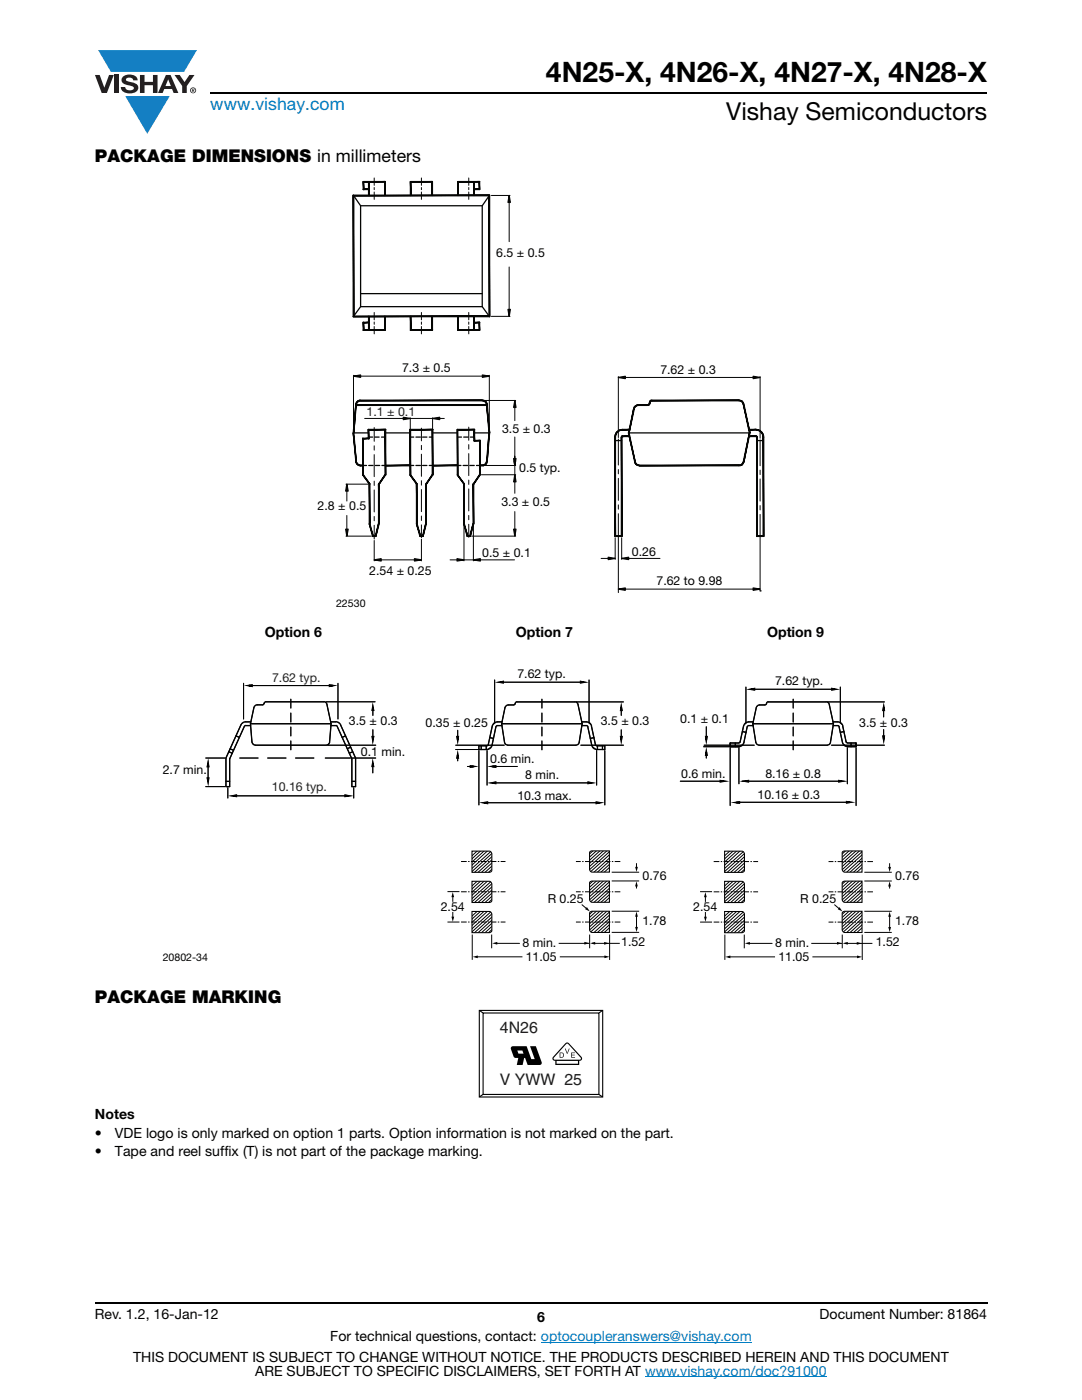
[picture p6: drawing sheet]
<svg xmlns="http://www.w3.org/2000/svg" width="216mm" height="279mm" viewBox="0 0 216 279" stroke-linecap="round" stroke-linejoin="round" font-family="sans-serif">
<defs><g id="words">
<text font-size="5.6" x="108.9" y="16.4">4N25-X, 4N26-X, 4N27-X, 4N28-X</text>
<text font-size="4.9" x="144.9" y="24">Vishay Semiconductors</text>
<text font-size="3.5" fill="#007ec4" x="42" y="21.9">www.vishay.com</text>
<g font-size="3.5">
<text x="18.9" y="32.3">PACKAGE DIMENSIONS in millimeters</text>
<text x="18.9" y="200.1">PACKAGE MARKING</text>
</g>
<g font-size="3.2" fill="#201d1e">
<text x="99.7" y="206.1">4N26</text>
<text x="99.7" y="216.5">V YWW 25</text>
</g>
<g font-size="2.8">
<text x="52.8" y="127.2">Option 6</text>
<text x="102.9" y="127.1">Option 7</text>
<text x="153.1" y="127.1">Option 9</text>
<text x="18.9" y="223.3">Notes</text>
<text x="18.9" y="227.2">•</text>
<text x="22.9" y="227.2">VDE logo is only marked on option 1 parts. Option information is not marked on the part.</text>
<text x="18.9" y="230.7">•</text>
<text x="22.9" y="230.7">Tape and reel suffix (T) is not part of the package marking.</text>
<text x="18.9" y="263.3">Rev. 1.2, 16-Jan-12</text>
<text x="107.2" y="263.8">6</text>
<text x="163.6" y="263.3">Document Number: 81864</text>
<text x="65.9" y="267.7">For technical questions, contact: optocoupleranswers@vishay.com</text>
<text x="26.5" y="271.7">THIS DOCUMENT IS SUBJECT TO CHANGE WITHOUT NOTICE. THE PRODUCTS DESCRIBED HEREIN AND THIS DOCUMENT</text>
<text x="50.9" y="274.6">ARE SUBJECT TO SPECIFIC DISCLAIMERS, SET FORTH AT www.vishay.com/doc?91000</text>
</g>
<g font-size="2.5">
<text x="99" y="51.2">6.5 ± 0.5</text>
<text x="80.2" y="74.3">7.3 ± 0.5</text>
<text x="131.8" y="74.7">7.62 ± 0.3</text>
<text x="100.2" y="86.4">3.5 ± 0.3</text>
<text x="103.6" y="94.3">0.5 typ.</text>
<text x="63.4" y="101.9">2.8 ± 0.5</text>
<text x="100" y="101">3.3 ± 0.5</text>
<text x="96.2" y="111.1">0.5 ± 0.1</text>
<text x="126.1" y="110.9">0.26</text>
<text x="73.7" y="114.7">2.54 ± 0.25</text>
<text x="131" y="116.8">7.62 to 9.98</text>
<text x="103.2" y="135.3">7.62 typ.</text>
<text x="154.6" y="136.8">7.62 typ.</text>
<text x="69.6" y="144.8">3.5 ± 0.3</text>
<text x="84.9" y="145">0.35 ± 0.25</text>
<text x="119.9" y="144.8">3.5 ± 0.3</text>
<text x="135.7" y="144.3">0.1 ± 0.1</text>
<text x="171.5" y="145">3.5 ± 0.3</text>
<text x="32.5" y="154.6">2.7 min.</text>
<text x="72" y="150.9">0.1 min.</text>
<text x="97.8" y="152.3">0.6 min.</text>
<text x="104.8" y="155.5">8 min.</text>
<text x="135.9" y="155.3">0.6 min.</text>
<text x="152.7" y="155.2">8.16 ± 0.8</text>
<text x="103.2" y="159.6">10.3 max.</text>
<text x="151.2" y="159.4">10.16 ± 0.3</text>
<text x="128.2" y="175.7">0.76</text>
<text x="178.6" y="175.7">0.76</text>
<text x="87.9" y="181.8">2.54</text>
<text x="109.3" y="180.2">R 0.25</text>
<text x="128.2" y="184.7">1.78</text>
<text x="138.3" y="181.8">2.54</text>
<text x="159.7" y="180.2">R 0.25</text>
<text x="178.6" y="184.7">1.78</text>
<text x="104.2" y="188.9">8 min.</text>
<text x="104.9" y="191.8">11.05</text>
<text x="123.9" y="188.9">1.52</text>
<text x="154.7" y="188.9">8 min.</text>
<text x="155.3" y="191.8">11.05</text>
<text x="174.7" y="188.9">1.52</text>
</g>
<text font-size="2.5" fill="#201d1e" x="73.1" y="83.1">1.1 ± 0.1</text>
<g font-size="2.5" fill="#231f20">
<text x="54.3" y="136">7.62 typ.</text>
<text x="54.2" y="157.9">10.16 typ.</text>
</g>
<g font-size="2.1">
<text x="67.1" y="121.2">22530</text>
<text x="32.5" y="191.8">20802-34</text>
</g>
</g></defs>
<g fill="#147fc3">
<path d="M19.6 10h19.7l-2.6 4.3h-1.1h-13.5z"/>
<path d="M25 19.2h8.9l-4.5 7.5z"/>
</g>
<g fill="#231f20">
<path d="M18.9 15h1l.9 2.5 1-2.5h.9l-1.4 3.6h-1z"/>
<path d="M22.9 15h.9v3.6h-.9z"/>
<path d="M24.6 15.3a2.1 2.1 0 0 1 2.8 .3l.1 .4h-.9a.79 .79 0 0 0-.7-.5 .79 .79 0 0 0-.8 .4l.3 .3 1 .2a1.08 1.08 0 0 1 1.2 1 1.08 1.08 0 0 1-1.1 1.2 1.73 1.73 0 0 1-2.4-1.2h.9a.96 .96 0 0 0 .8 .6 .96 .96 0 0 0 .9-.4 1.31 1.31 0 0 0-1.2-.6 1.03 1.03 0 0 1-1.1-.6 1.03 1.03 0 0 1 .2-1.1z"/>
<path d="M27.9 15h.9v1.3h1.7v-1.3h.9v3.6h-.9v-1.6h-1.7v1.6h-.9z"/>
<path d="M34.8 15h1.1l.9 1.4 1-1.4h1l-1.5 2.2v1.4h-.9v-1.4z"/>
<path d="M33.6 15.9l.5 1.3h-1.1zM33.1 15l-1.6 3.6h1l.3-.8h1.5l.3 .8h1l-1.6-3.6z"/>
<path d="M38.1 18a.46 .46 0 0 1 .9 0 .46 .46 0 0 1-.9 0zM37.9 18a.6 .6 0 0 0 1.2 0 .6 .6 0 0 0-1.2 0z"/>
<path d="M38.4 17.8h.2v.2h-.2zM38.3 17.7v.7h.1v-.3l.4 .3-.2-.3 .2-.2-.1-.2z"/>
</g>
<path d="M42 18.6h155M18.9 260h178.1" fill="none" stroke="#000" stroke-width=".36"/>
<path d="M107.9 267.9h42.1M128.7 274.8h36.3" fill="none" stroke="#007ec4" stroke-width=".2"/>
<path d="M63.4 35.4h89.1v86.2h-89.1z" fill="#fff"/>
<path d="M71.5 75.1h25.2" fill="none" stroke="#040503" stroke-width=".2"/>
<path d="M71 80.8v.1l26.1-.1zM71 80.9l26.1-.1v.1z" fill="#040503"/>
<path d="M71 80.8h26.1l-26.1 .1zM71 80.9l26.1-.1v.1zM81.9 87.2h.7M81.9 92.9h.7M83 92.9h.9M83 87.2h.9M84.3 87.2h.9M84.3 92.9h.9M85.6 92.9h.7M85.6 87.2h.7" fill="none" stroke="#040503" stroke-width=".25"/>
<path d="M85 96.6v7.9h.1zM85 96.6h.1v7.9zM86.3 94.7l-1.3 1.9h.1zM86.3 94.7l.1 .1-1.3 1.8zM86.3 85.8v8.9l.1 .1zM86.3 85.8l.1-.1v9.1zM81.9 85.8h4.4l.1-.1zM81.8 85.7h4.6l-4.5 .1zM81.8 85.7l.1 9v-8.9zM81.8 85.7l.1 9-.1 .1zM81.8 94.8l1.4 1.8-1.3-1.9zM81.8 94.8l1.4 1.8h-.1zM83.1 96.6l.1 7.9v-7.9zM83.1 96.6l.1 7.9h-.1zM83.1 104.5l.8 2.4-.7-2.4zM83.1 104.5l.8 2.4-.1 .2zM83.9 106.9l-.1 .2 .5-.2zM83.8 107.1l.5-.2 .1 .2zM85 104.5l-.7 2.4 .1 .2zM85 104.5h.1l-.7 2.6z" fill="#040503"/>
<g fill="none" stroke="#040503" stroke-width=".25">
<path d="M81.8 85.7l.1 .1v8.9zM81.8 94.8l.1-.1 1.3 1.9zM81.8 85.7l.1 9-.1 .1zM81.8 94.8l1.4 1.8h-.1zM81.8 85.7h4.6l-4.5 .1zM81.9 85.8l4.5-.1-.1 .1zM83.1 96.6l.1 7.9h-.1zM83.1 96.6h.1v7.9zM85 96.6h.1v7.9zM85 96.6l.1 7.9h-.1zM86.3 94.7l.1 .1-1.3 1.8zM86.3 85.8l.1 9-.1-.1z"/>
<path d="M86.3 94.7l-1.2 1.9h-.1zM86.3 85.8l.1-.1v9.1zM83.1 104.5l.8 2.4-.1 .2zM83.1 104.5h.1l.7 2.4zM83.8 107.1l.5-.2 .1 .2zM83.9 106.9h.4l-.5 .2zM85 104.5l-.6 2.6-.1-.2zM85 104.5h.1l-.7 2.6z"/>
</g>
<path d="M95.8 92.8v.2l.4-.2zM95.8 93l.4-.2v.2z" fill="#040503"/>
<path d="M95.8 92.8h.4l-.4 .2zM95.8 93l.4-.2v.2z" fill="none" stroke="#040503" stroke-width=".25"/>
<path d="M96.2 92.8l.3 .1-.3 .1zM96.2 92.8l.3 .1v-.1zM96.5 92.8h.3l-.3 .1zM96.5 92.8h.3zM96.7 92.7l.3-.1zM96.7 92.7l.3-.1-.1-.1zM96.9 92.5l.2-.2-.1 .3zM97 92.3l-.1 .2 .2-.2zM97.2 92.1l-.1 .2h-.1zM97.1 92.1l-.1 .2 .2-.2z" fill="#040503"/>
<path d="M96.2 92.8l.3 .1-.3 .1zM96.2 92.8h.3v.1zM96.5 92.8h.3zM96.5 92.8h.3l-.3 .1zM96.7 92.7l.2-.2 .1 .1zM96.7 92.7l.3-.1zM96.9 92.5l.2-.2-.1 .3zM97 92.3h.1l-.2 .2zM97.1 92.1h.1l-.2 .2zM97.2 92.1l-.1 .2h-.1z" fill="none" stroke="#040503" stroke-width=".25"/>
<path d="M97.6 86.4l-.5 5.7h.1zM97.6 86.4h.1l-.5 5.7zM97.1 80.8l.5 5.6h.1zM97.1 80.8h.1l.5 5.6z" fill="#040503"/>
<path d="M97.1 80.8l.6 5.6h-.1zM97.1 80.8h.1l.5 5.6zM97.6 86.4l-.4 5.7h-.1zM97.6 86.4h.1l-.5 5.7z" fill="none" stroke="#040503" stroke-width=".25"/>
<path d="M97.2 80.5v.3h-.1zM97 80.5l.1 .3 .1-.3zM97 80.2l.2 .3h-.2zM96.9 80.3l.1 .2v-.3zM96.8 80l.2 .2-.1 .1zM96.8 80l-.1 .1 .2 .2zM96.5 79.9l.3 .1-.1 .1zM96.5 79.9l.2 .2zM96.2 79.9h.3v.1zM96.2 79.9v.1h.3z" fill="#040503"/>
<path d="M96.2 79.9l.3 .1h-.3zM96.2 79.9h.3v.1zM96.5 79.9l.2 .2zM96.5 79.9l.3 .1-.1 .1zM96.8 80l.1 .3-.2-.2zM96.8 80l.2 .2-.1 .1zM96.9 80.3l.1-.1v.3zM97 80.2l.2 .3h-.2zM97 80.5h.2l-.1 .3zM97.2 80.5v.3h-.1z" fill="none" stroke="#040503" stroke-width=".25"/>
<path d="M72 80h24.2v-.1zM72 79.9h24.2l-24.2 .1z" fill="#040503"/>
<path d="M72 80l24.2-.1v.1zM72 79.9h24.2l-24.2 .1z" fill="none" stroke="#040503" stroke-width=".25"/>
<path d="M71.7 79.9h.3v.1zM71.7 79.9v.1h.3zM71.4 80l.3-.1v.1zM71.4 80l.1 .1 .2-.1zM71.2 80.2l.2-.2 .1 .1zM71.2 80.2l.1 .1 .2-.2zM71.2 80.2l.1 .1-.2 .2zM71.1 80.5l.2-.2zM71.1 80.5l-.1 .3zM71.1 80.5l-.1 .3z" fill="#040503"/>
<path d="M71.7 79.9h.3v.1zM71.7 79.9l.3 .1h-.3zM71.1 80.5l.2-.2zM71.1 80.5l-.1 .3zM71.2 80.2l.2-.2 .1 .1zM71.2 80.2l.1 .1-.2 .2zM71.2 80.2l.3-.1-.2 .2zM71.4 80l.3-.1v.1zM71.4 80h.3l-.2 .1z" fill="none" stroke="#040503" stroke-width=".25"/>
<path d="M71 80.8l-.4 5.6zM71 80.8l-.4 5.6h-.1zM70.5 86.4l.6 5.7-.5-5.7zM70.5 86.4l.6 5.7z" fill="#040503"/>
<path d="M70.5 86.4l.6 5.7zM70.5 86.4h.1l.5 5.7zM71 80.8l-.4 5.6h-.1zM71 80.8l-.4 5.6z" fill="none" stroke="#040503" stroke-width=".25"/>
<path d="M71 92.1l.1 .2zM71.1 92.1v.2zM71.1 92.3l.1 .3zM71.1 92.3l.1 .3 .1-.1zM71.3 92.5l.1 .3-.2-.2zM71.3 92.5l.1 .3 .1-.1zM71.4 92.8l.1-.1 .2 .2zM71.5 92.7l.2 .2zM71.7 92.8l.3 .2-.3-.1zM71.7 92.8l.3 .2z" fill="#040503"/>
<path d="M71 92.1l.1 .2zM71.1 92.3l.1 .3zM71.1 92.1v.2zM71.1 92.3l.2 .2-.1 .1zM71.2 92.6l.1-.1 .1 .3zM71.3 92.5l.2 .2-.1 .1zM71.4 92.8l.1-.1 .2 .2zM71.5 92.7l.2 .2zM71.7 92.8l.3 .2-.3-.1zM71.7 92.8l.3 .2z" fill="none" stroke="#040503" stroke-width=".25"/>
<path d="M72 92.8v.2l.4-.2zM72 93l.4-.2v.2z" fill="#040503"/>
<path d="M72 92.8h.4l-.4 .2zM72 93l.4-.2v.2z" fill="none" stroke="#040503" stroke-width=".25"/>
<path d="M70.5 74.9v11.2" fill="none" stroke="#040503" stroke-width=".2"/>
<path d="M72.4 94.8l1.3 1.8h.1zM72.4 94.8l.1-.1 1.3 1.9zM72.4 87.5v7.3l.1-.1zM72.4 87.5l.1 .1v7.1zM72.4 87.5l.1 .1 1-.1zM72.5 87.6l1-.1 .1 .1zM73.5 85.7v1.8l.1 .1zM73.5 85.7l.1 .1v1.8zM73.5 85.7l.1 .1 3.4-.1zM73.6 85.8l3.4-.1-.2 .1zM77 85.7l-.2 .1 .2 9zM76.8 85.8l.2 9-.2-.1zM76.8 94.7l-1.1 1.9 1.3-1.8zM76.8 94.7l-1.1 1.9h-.2zM75.5 96.6l.2 7.9v-7.9zM75.5 96.6l.2 7.9h-.2zM75.5 104.5l-.5 2.6 .7-2.6zM75.5 104.5l-.5 2.6-.1-.2zM74.4 107.1h.6l-.1-.2zM74.4 106.9h.5l-.5 .2zM73.7 104.5l.7 2.6v-.2zM73.7 104.5h.1l.6 2.4zM73.7 96.6v7.9h.1zM73.7 96.6h.1v7.9z" fill="#040503"/>
<g fill="none" stroke="#040503" stroke-width=".25">
<path d="M72.4 94.8l1.4 1.8h-.1zM72.4 87.5l.1 7.2-.1 .1zM72.4 87.5h1.1l-1 .1zM72.4 94.8l.1-.1 1.3 1.9zM72.4 87.5l.1 .1v7.1zM72.5 87.6l1-.1 .1 .1zM73.5 85.7l.1 .1v1.8zM73.5 85.7l.1 1.9-.1-.1zM73.5 85.7h3.5l-3.4 .1zM73.6 85.8l3.4-.1-.2 .1zM73.7 96.6l.1 7.9h-.1zM73.7 96.6h.1v7.9z"/>
<path d="M75.5 96.6l.2 7.9h-.2zM75.5 96.6h.2v7.9zM76.8 85.8l.2 9-.2-.1zM76.8 94.7l-1.1 1.9h-.2zM76.8 85.8l.2-.1v9.1zM76.8 94.7l.2 .1-1.3 1.8zM73.7 104.5l.7 2.4v.2zM73.7 104.5h.1l.6 2.4zM74.4 107.1l.5-.2 .1 .2zM74.4 106.9h.5l-.5 .2zM75.5 104.5l-.5 2.6-.1-.2zM75.5 104.5h.2l-.7 2.6z"/>
</g>
<g fill="none" stroke="#040503" stroke-width=".2">
<path d="M74.7 85.3v2.8M74.7 89v.8M74.7 90.7v4.4M74.7 96v.9M74.7 97.8v4.4M84.1 85.4v2.6M84.1 88.9v.8M84.1 90.6v4.5M84.1 95.9v.9M84.1 97.7v4.4M69.2 102.9v3.2M74.7 103.1v.8"/>
<path d="M74.7 104.8v2.8M84.1 103v.9M84.1 104.7v2.6"/>
</g>
<path d="M69 105.6h.5l-.3 1.4z" fill="#040503"/>
<path d="M69 105.6h.5l-.3 1.4z" fill="none" stroke="#040503" stroke-width=".25"/>
<path d="M69 107h5.1M84.1 107.6v4.3" fill="none" stroke="#040503" stroke-width=".2"/>
<path d="M74.7 111.7l1.4-.2v.5z" fill="#040503"/>
<path d="M74.7 111.7l1.4-.2v.5z" fill="none" stroke="#040503" stroke-width=".25"/>
<path d="M74.7 107.9v4M75.6 111.7h7.6" fill="none" stroke="#040503" stroke-width=".2"/>
<path d="M82.7 111.5l1.4 .2-1.4 .3z" fill="#040503"/>
<path d="M82.7 111.5l1.4 .2-1.4 .3z" fill="none" stroke="#040503" stroke-width=".25"/>
<path d="M69 96.6h4.5" fill="none" stroke="#040503" stroke-width=".2"/>
<path d="M69.2 96.6l.3 1.4h-.5z" fill="#040503"/>
<path d="M69.2 96.6l.3 1.4h-.5zM70.5 86.4h3M72.4 92.9h.7M73.5 87.2h.9M73.6 92.9h.8M74.8 87.2h.9M74.9 92.9h.9M76.1 87.2h.8M76.2 92.9h.7" fill="none" stroke="#040503" stroke-width=".25"/>
<path d="M69.2 97.5v2.5" fill="none" stroke="#040503" stroke-width=".2"/>
<path d="M76.9 92.8v.2l5-.2zM76.9 93l5-.2v.2z" fill="#040503"/>
<path d="M76.9 92.8h5l-5 .2zM76.9 93l5-.2v.2zM76.9 86.4h5" fill="none" stroke="#040503" stroke-width=".25"/>
<path d="M70.5 75.1l1.5-.3v.5z" fill="#040503"/>
<path d="M70.5 75.1l1.5-.3v.5z" fill="none" stroke="#040503" stroke-width=".25"/>
<path d="M123.4 75.2v12.1M151.7 75.2v12.3" fill="none" stroke="#040503" stroke-width=".2"/>
<path d="M147.5 92.8l.3 .1-.3 .1zM147.5 92.8l.3 .1zM147.8 92.8h.3zM147.8 92.8h.3l-.1-.1zM148 92.7l.3-.2-.2 .3zM148.2 92.4l-.2 .3 .3-.2zM148.4 92.2l-.1 .3-.1-.1zM148.3 92.1l-.1 .3 .2-.2z" fill="#040503"/>
<path d="M147.5 92.8l.3 .1-.3 .1zM147.5 92.8l.3 .1zM147.8 92.8h.3zM147.8 92.8l.2-.1 .1 .1zM148 92.7l.3-.2-.2 .3zM148.2 92.4l.1 .1-.3 .2zM148.3 92.1l.1 .1-.2 .2zM148.4 92.2l-.1 .3-.1-.1z" fill="none" stroke="#040503" stroke-width=".25"/>
<path d="M149.5 86.4l-1.2 5.7 .1 .1zM149.5 86.4h.1l-1.2 5.8zM148.3 80.6l1.2 5.8h.1zM148.3 80.6h.1l1.2 5.8z" fill="#040503"/>
<path d="M148.3 80.6h.1l1.2 5.8zM148.3 80.6l1.3 5.8h-.1zM149.5 86.4h.1l-1.2 5.8zM149.5 86.4l-1.1 5.8-.1-.1z" fill="none" stroke="#040503" stroke-width=".25"/>
<path d="M148.3 80.3l.1 .3h-.1zM148.2 80.4l.1 .2v-.3zM148.1 80.1l.2 .2-.1 .1zM148.1 80.1l-.1 .1 .2 .2zM147.8 79.9l.3 .2-.1 .1zM147.8 79.9l.2 .3zM147.5 79.9h.3zM147.5 79.9v.1h.3z" fill="#040503"/>
<path d="M147.5 79.9h.3zM147.5 79.9l.3 .1h-.3zM147.8 79.9l.2 .3zM147.8 79.9l.3 .2-.1 .1zM148.1 80.1l.1 .3-.2-.2zM148.1 80.1l.2 .2-.1 .1zM148.2 80.4l.1-.1v.3zM148.3 80.3l.1 .3h-.1z" fill="none" stroke="#040503" stroke-width=".25"/>
<path d="M130.1 80h17.4v-.1zM130.1 79.9h17.4l-17.4 .1z" fill="#040503"/>
<path d="M130.1 80l17.4-.1v.1zM130.1 79.9h17.4l-17.4 .1z" fill="none" stroke="#040503" stroke-width=".25"/>
<path d="M129.9 79.9h.2v.1zM129.9 79.9l.2 .1zM129.7 80l.2-.1v.1zM129.7 80h.2zM129.7 80l.1 .1-.2 .1zM129.6 80.2l.2-.1zM129.6 80.2h.1l-.1 .2zM129.7 80.2l-.1 .2z" fill="#040503"/>
<path d="M129.9 79.9h.2v.1zM129.9 79.9l.2 .1zM129.6 80.2l.2-.1zM129.6 80.2h.1l-.1 .2zM129.7 80h.2zM129.7 80l.1 .1-.2 .1zM129.7 80.2l-.1 .2zM129.7 80l.2-.1v.1z" fill="none" stroke="#040503" stroke-width=".25"/>
<path d="M129.6 80.4h.1zM129.6 80.4h.1z" fill="#040503"/>
<path d="M129.6 80.4h.1z" fill="none" stroke="#040503" stroke-width=".25"/>
<path d="M129.2 80.8h.2l-.2 .1zM129.2 80.8h.2zM129.3 80.8h.3zM129.3 80.8h.3zM129.5 80.7l.2-.1-.1 .2zM129.6 80.5l-.1 .2 .2-.1zM129.6 80.5l.1-.1v.2zM129.6 80.4v.1l.1-.1z" fill="#040503"/>
<path d="M129.2 80.8h.2l-.2 .1zM129.2 80.8h.2zM129.3 80.8h.3zM129.5 80.7l.2-.1-.1 .2zM129.6 80.5l.1-.1v.2zM129.6 80.5l.1 .1-.2 .1zM129.6 80.4h.1l-.1 .1z" fill="none" stroke="#040503" stroke-width=".25"/>
<path d="M127.4 80.9h1.8v-.1zM127.4 80.8h1.8l-1.8 .1z" fill="#040503"/>
<path d="M127.4 80.9l1.8-.1v.1zM127.4 80.8h1.8l-1.8 .1z" fill="none" stroke="#040503" stroke-width=".25"/>
<path d="M127.1 80.8h.3v.1zM127.1 80.8l.3 .1zM126.8 81l.3-.1zM126.8 81l.3-.1zM126.8 81l.1 .1-.3 .2zM126.6 81.3l.3-.2zM126.6 81.3l-.2 .3zM126.6 81.3l-.2 .3h.2z" fill="#040503"/>
<path d="M126.6 81.3l-.2 .3zM126.6 81.3l.3-.2zM126.6 81.3v.3h-.2zM126.8 81l.1 .1-.3 .2zM126.8 81l.3-.1zM127.1 80.8h.3v.1zM127.1 80.8l.3 .1z" fill="none" stroke="#040503" stroke-width=".25"/>
<path d="M126.4 81.6l-.9 4.8 1.1-4.8zM126.4 81.6l-.9 4.8h-.1zM125.4 86.4l1.3 5.7-1.2-5.7zM125.4 86.4l1.2 5.8z" fill="#040503"/>
<path d="M125.4 86.4l1.2 5.8zM125.4 86.4h.1l1.2 5.7zM126.4 81.6h.2l-1.1 4.8zM126.4 81.6l-.9 4.8h-.1z" fill="none" stroke="#040503" stroke-width=".25"/>
<path d="M126.7 92.2l.1 .3zM126.7 92.1l.1 .4zM126.8 92.5l.1-.1 .1 .4zM126.9 92.4l.1 .4zM127.1 92.7l.2 .2-.3-.1zM127.1 92.7l.2 .2zM127.3 92.8l.3 .2zM127.3 92.8l.3 .2v-.2z" fill="#040503"/>
<path d="M126.7 92.2l.1 .3zM126.7 92.1l.1 .4zM126.8 92.5l.1-.1 .1 .4zM126.9 92.4l.1 .4zM127.1 92.7l.2 .2-.3-.1zM127.1 92.7l.2 .2zM127.3 92.8l.3 .2zM127.3 92.8h.3v.2z" fill="none" stroke="#040503" stroke-width=".25"/>
<path d="M127.6 92.8v.2l19.9-.2zM127.6 93l19.9-.2v.2z" fill="#040503"/>
<path d="M125.5 86.4h24.1M127.6 92.8h19.9l-19.9 .2zM127.6 93l19.9-.2v.2z" fill="none" stroke="#040503" stroke-width=".25"/>
<path d="M97.6 74.9v11.2M102.7 102.1v4M124.3 117.6h26.4" fill="none" stroke="#040503" stroke-width=".2"/>
<path d="M102.5 105.6h.5l-.3 1.4z" fill="#040503"/>
<path d="M102.5 105.6h.5l-.3 1.4z" fill="none" stroke="#040503" stroke-width=".25"/>
<path d="M93.3 106.9l-.1 .2 .5-.2zM93.2 107.1l.5-.2 .1 .2zM94.4 104.5l-.7 2.4 .1 .2zM94.4 104.5h.1l-.7 2.6zM94.4 96.6v7.9h.1zM94.4 96.6h.1v7.9zM95.7 94.7l-1.3 1.9h.1zM95.7 94.7l.1 .1-1.3 1.8zM95.7 88v6.7l.1 .1zM95.7 88l.1-.1v6.9zM94.6 88l1.2-.1zM94.6 88l1.2-.1zM94.6 85.8v2.2l.1-.1zM94.6 85.8l.1-.1v2.2zM91.3 85.8h3.3l.1-.1zM91.3 85.7h3.4l-3.4 .1zM91.3 85.7v9zM91.3 85.7v9.1zM91.3 94.8l1.3 1.8zM91.3 94.8l1.3 1.8zM92.6 96.6v7.9zM92.6 96.6v7.9zM92.6 104.5l.7 2.4zM92.6 104.5l.7 2.4-.1 .2z" fill="#040503"/>
<g fill="none" stroke="#040503" stroke-width=".25">
<path d="M91.3 85.7v9.1zM91.3 94.8l1.3 1.8zM91.3 85.7h3.4l-3.4 .1zM91.3 85.7v9zM91.3 85.8l3.4-.1-.1 .1zM92.6 96.6v7.9zM94.4 96.6l.1 7.9h-.1zM94.4 96.6h.1v7.9zM94.6 85.8l.1 2.1-.1 .1zM94.6 88l1.2-.1zM94.7 85.7v2.2l-.1-2.1zM95.7 94.7l-1.2 1.9h-.1z"/>
<path d="M95.7 94.7l.1 .1-1.3 1.8zM95.7 88l.1 6.8-.1-.1zM95.7 88l.1-.1v6.9zM92.6 104.5l.7 2.4-.1 .2zM92.6 104.5l.7 2.4zM93.2 107.1l.5-.2 .1 .2zM93.3 106.9h.4l-.5 .2zM94.4 104.5l-.6 2.6-.1-.2zM94.4 104.5h.1l-.7 2.6z"/>
</g>
<path d="M93.5 85.2v2.7M93.5 88.7v.9M93.5 90.5v4.4M93.5 95.8v.9M93.5 97.6v4.4M89.8 111.7h1.4M92.6 104.8v7.1M93.5 102.9v.8M93.5 104.6v2.6M94.1 107h8.8M94.5 104.8v7.1M95.8 111.7h6.9" fill="none" stroke="#040503" stroke-width=".2"/>
<path d="M91.2 111.5l1.4 .2-1.4 .3z" fill="#040503"/>
<path d="M91.2 111.5l1.4 .2-1.4 .3z" fill="none" stroke="#040503" stroke-width=".25"/>
<path d="M94.5 111.7l1.3-.2v.5z" fill="#040503"/>
<path d="M94.5 111.7l1.3-.2v.5z" fill="none" stroke="#040503" stroke-width=".25"/>
<path d="M96.1 94.7h6.8M96.5 92.9h6.4M92.6 111.7h1.9" fill="none" stroke="#040503" stroke-width=".2"/>
<path d="M86.3 92.8v.2l5-.2zM86.3 93l5-.2v.2z" fill="#040503"/>
<path d="M86.3 92.8h5l-5 .2zM86.3 93l5-.2v.2zM86.3 86.4h5M91.3 87.2h.8M91.3 92.9h.7M92.4 92.9h.9M92.5 87.2h.9M93.7 92.9h.9M93.9 87.2h.7M94.6 86.4h3M95.1 92.9h.7" fill="none" stroke="#040503" stroke-width=".25"/>
<path d="M102.7 95.7v2.8" fill="none" stroke="#040503" stroke-width=".2"/>
<path d="M102.7 94.7l.3 1.5h-.5z" fill="#040503"/>
<path d="M102.7 94.7l.3 1.5h-.5z" fill="none" stroke="#040503" stroke-width=".25"/>
<path d="M102.5 91.5h.5l-.3 1.4z" fill="#040503"/>
<path d="M102.5 91.5h.5l-.3 1.4z" fill="none" stroke="#040503" stroke-width=".25"/>
<path d="M102.7 87.2v4.8v-1M102.7 92.9v1.8" fill="none" stroke="#040503" stroke-width=".2"/>
<path d="M102.6 92h.3l-.2 .9z" fill="#040503"/>
<path d="M102.6 92h.3l-.2 .9z" fill="none" stroke="#040503" stroke-width=".25"/>
<path d="M123.4 87.6v5.2M123.4 93.7v.9M123.4 95.5v4.4M123.4 100.8v.8M123.4 102.5v15.8" fill="none" stroke="#040503" stroke-width=".2"/>
<path d="M124.2 85.8h1.4v-.1zM124.2 85.7h1.4l-1.4 .1z" fill="#040503"/>
<path d="M124.2 85.8l1.4-.1v.1zM124.2 85.7h1.4l-1.4 .1z" fill="none" stroke="#040503" stroke-width=".25"/>
<path d="M123.8 85.8l.4-.1v.1zM123.8 85.8v.1l.4-.1zM123.5 85.9l.3-.1v.1zM123.5 85.9h.3zM123.1 86.2l.4-.3zM123.1 86.2l.4-.2zM123.1 86.2h.1l-.3 .3zM122.9 86.5l.3-.3zM122.9 86.5h.1l-.2 .4zM123 86.5l-.2 .4zM122.8 86.9l-.1 .3zM122.8 86.9l-.1 .3h.1z" fill="#040503"/>
<path d="M122.8 86.9l-.1 .3zM122.8 86.9v.3h-.1zM122.9 86.5h.1l-.2 .4zM122.9 86.5l.3-.3zM123 86.5l-.2 .4zM123.1 86.2l.4-.3zM123.1 86.2h.1l-.3 .3zM123.1 86.2l.4-.2zM123.5 85.9l.3-.1v.1zM123.5 85.9h.3zM123.8 85.8l.4-.1v.1zM123.8 85.8h.4l-.4 .1z" fill="none" stroke="#040503" stroke-width=".25"/>
<path d="M122.7 87.2l.1 19.7v-19.7zM122.7 87.2l.1 19.7-.1 .2zM122.7 107.1l1.3-.2h-1.2zM122.7 107.1l1.3-.2 .1 .2zM124 87.2v19.7l.1 .2zM124 87.2h.1v19.9z" fill="#040503"/>
<path d="M122.7 87.2l.1 19.7-.1 .2zM122.7 87.2h.1v19.7zM124 87.2h.1v19.9zM124 87.2l.1 19.9-.1-.2zM122.7 107.1l1.3-.2 .1 .2zM122.7 107.1l.1-.2h1.2z" fill="none" stroke="#040503" stroke-width=".25"/>
<path d="M124.1 87l.1 .1zM124.1 87l.1 .1zM124.1 87l.1 .1h-.2zM124 87.1h.2zM124 87.1v.1zM124 87.2h.1z" fill="#040503"/>
<path d="M124 87.2h.1zM124 87.1h.2zM124 87.1v.1zM124.1 87l.1 .1h-.2zM124.1 87l.1 .1z" fill="none" stroke="#040503" stroke-width=".25"/>
<path d="M124.2 87v.1l1.4-.1zM124.2 87.1l1.4-.1v.1z" fill="#040503"/>
<path d="M124.2 87h1.4l-1.4 .1zM124.2 87.1l1.4-.1v.1z" fill="none" stroke="#040503" stroke-width=".25"/>
<path d="M125.4 111.4h6.3" fill="none" stroke="#040503" stroke-width=".2"/>
<path d="M123.4 117.6l1.4-.3v.5z" fill="#040503"/>
<path d="M123.4 117.6l1.4-.3v.5z" fill="none" stroke="#040503" stroke-width=".25"/>
<path d="M121.4 111.2l1.3 .2-1.3 .3z" fill="#040503"/>
<path d="M121.4 111.2l1.3 .2-1.3 .3z" fill="none" stroke="#040503" stroke-width=".25"/>
<path d="M124.1 111.4l1.3-.2v.5z" fill="#040503"/>
<path d="M122.7 87.9h1.3M124.1 111.4l1.3-.2v.5z" fill="none" stroke="#040503" stroke-width=".25"/>
<path d="M151.7 87.8v5.2M151.7 93.8v.9M151.7 95.6v4.4M119.9 111.4h1.5M122.7 107.3v4.3M124 107.3v4.3M151.7 100.9v.9M151.7 102.7v15.2" fill="none" stroke="#040503" stroke-width=".2"/>
<path d="M149.4 85.7v.1l1.4-.1zM149.4 85.8l1.4-.1v.1z" fill="#040503"/>
<path d="M149.4 85.7h1.4l-1.4 .1zM149.4 85.8l1.4-.1v.1z" fill="none" stroke="#040503" stroke-width=".25"/>
<path d="M152.3 86.9l.1 .3h-.1zM152.2 86.9l.1 .3v-.3zM152.2 86.5l.1 .4h-.1zM152.1 86.5l.1 .4v-.4zM151.9 86.2l.3 .3h-.1zM151.8 86.2l.3 .3-.2-.3zM151.6 85.9l.3 .3h-.1zM151.6 85.9l.2 .3zM151.2 85.8l.4 .1v.1zM151.2 85.8v.1l.4 .1zM150.8 85.7l.4 .1v.1zM150.8 85.7v.1l.4 .1z" fill="#040503"/>
<path d="M150.8 85.7l.4 .2-.4-.1zM150.8 85.7l.4 .1v.1zM151.2 85.8l.4 .2-.4-.1zM151.2 85.8l.4 .1v.1zM151.6 85.9l.2 .3zM151.6 85.9l.3 .3h-.1zM151.8 86.2h.1l.2 .3zM151.9 86.2l.3 .3h-.1zM152.1 86.5h.1v.4zM152.2 86.5l.1 .4h-.1zM152.2 86.9h.1v.3zM152.3 86.9l.1 .3h-.1z" fill="none" stroke="#040503" stroke-width=".25"/>
<path d="M152.3 87.2l.1 19.9v-19.9zM152.3 87.2l.1 19.9-.1-.2zM151 107.1h1.4l-.1-.2zM151 107.1l.1-.2h1.2zM151 87.2v19.9l.1-.2zM151 87.2h.1v19.7z" fill="#040503"/>
<path d="M151 87.2l.1 19.7-.1 .2zM151 87.2h.1v19.7zM152.3 87.2l.1 19.9-.1-.2zM152.3 87.2h.1v19.9zM151 107.1l.1-.2h1.2zM151 107.1l1.3-.2 .1 .2z" fill="none" stroke="#040503" stroke-width=".25"/>
<path d="M151.1 87.1l-.1 .1zM151 87.2l.1-.1zM151 87l.1 .1-.1 .1zM151 87v.2zM150.8 87l.1 .1zM150.8 87l.1 .1z" fill="#040503"/>
<path d="M150.8 87l.1 .1zM151 87.2l.1-.1zM151 87l.1 .1-.1 .1zM151 87v.2zM151.1 87.1l-.1 .1z" fill="none" stroke="#040503" stroke-width=".25"/>
<path d="M149.4 87.1h1.4v-.1zM149.4 87h1.4l-1.4 .1z" fill="#040503"/>
<path d="M149.4 87.1l1.4-.1v.1zM149.4 87h1.4l-1.4 .1zM151.7 117.9h.1" fill="none" stroke="#040503" stroke-width=".25"/>
<path d="M150.3 117.3l1.4 .3-1.4 .2z" fill="#040503"/>
<path d="M151 87.9h1.3M150.3 117.3l1.4 .3-1.4 .2z" fill="none" stroke="#040503" stroke-width=".25"/>
<path d="M96.5 79.9h6.4M124.3 75.3h26.4" fill="none" stroke="#040503" stroke-width=".2"/>
<path d="M96.3 74.8l1.3 .3-1.3 .2z" fill="#040503"/>
<path d="M96.3 74.8l1.3 .3-1.3 .2z" fill="none" stroke="#040503" stroke-width=".25"/>
<path d="M102.7 79.9l.3 1.4h-.5z" fill="#040503"/>
<path d="M102.7 79.9l.3 1.4h-.5z" fill="none" stroke="#040503" stroke-width=".25"/>
<path d="M102.7 80.8v3.1" fill="none" stroke="#040503" stroke-width=".2"/>
<path d="M123.4 75.3l1.4-.2v.5z" fill="#040503"/>
<path d="M123.4 75.3l1.4-.2v.5z" fill="none" stroke="#040503" stroke-width=".25"/>
<path d="M150.3 75.1l1.4 .2-1.4 .3z" fill="#040503"/>
<path d="M150.3 75.1l1.4 .2-1.4 .3z" fill="none" stroke="#040503" stroke-width=".25"/>
<path d="M81.9 36.2v2.8h.1zM81.9 36.2l.1 .1v2.7zM81.9 36.2h4.4zM82 36.3l4.3-.1zM86.2 36.3l.1 2.7v-2.8zM86.2 36.3l.1 2.7h-.1z" fill="#040503"/>
<path d="M81.9 36.2l.1 2.8h-.1zM81.9 36.2h4.4zM81.9 36.2l.1 .1v2.7zM82 36.3l4.3-.1zM86.2 36.3l.1 2.7h-.1zM86.2 36.3l.1-.1v2.8z" fill="none" stroke="#040503" stroke-width=".25"/>
<path d="M70.6 63.1l-.1 .1 27.1-.1zM70.5 63.2l27.1-.1 .1 .1zM97.6 39.1v24l.1 .1zM97.7 39v24.2l-.1-24.1zM70.6 39.1h27l.1-.1zM70.5 39h27.2l-27.1 .1zM70.5 39l.1 24.1v-24zM70.5 39l.1 24.1-.1 .1z" fill="#040503"/>
<path d="M70.5 39h27.2l-27.1 .1zM70.5 39l.1 24.1-.1 .1zM70.5 39l.1 .1v24zM70.6 39.1l27.1-.1-.1 .1zM97.6 39.1l.1 24.1-.1-.1zM97.7 39v24.2l-.1-24.1zM70.5 63.2l27.1-.1 .1 .1zM70.5 63.2l.1-.1h27z" fill="none" stroke="#040503" stroke-width=".25"/>
<path d="M73.5 36.3v2.7h.2zM73.5 36.3h.2v2.7z" fill="#040503"/>
<path d="M73.5 36.3l.2 2.7h-.2zM73.5 36.3h.2v2.7z" fill="none" stroke="#040503" stroke-width=".25"/>
<path d="M72.5 37.8h1.1v-.1zM72.5 37.8l.1-.1h1zM72.5 36.2v1.6l.1-.1zM72.5 36.2l.1 .1v1.4zM72.5 36.2h4.4zM72.6 36.3l4.3-.1zM76.7 36.3l.2 2.7v-2.8zM76.7 36.3l.2 2.7h-.2z" fill="#040503"/>
<path d="M72.5 36.2l.1 1.5-.1 .1zM72.5 36.2h4.4zM72.5 37.8l1.1-.1v.1zM72.5 37.8l.1-.1h1zM72.5 36.2l.1 .1v1.4zM72.6 36.3l4.3-.1zM76.7 36.3l.2 2.7h-.2zM76.7 36.3l.2-.1v2.8z" fill="none" stroke="#040503" stroke-width=".25"/>
<path d="M98 39h3.8M101.6 39.9v8.3" fill="none" stroke="#040503" stroke-width=".2"/>
<path d="M94.5 36.3l.1 2.7zM94.5 36.3l.1 2.7z" fill="#040503"/>
<path d="M94.5 36.3l.1 2.7z" fill="none" stroke="#040503" stroke-width=".25"/>
<path d="M91.3 36.2l.1 2.8zM91.3 36.2l.1 2.8zM91.3 36.2h4.4zM91.4 36.3l4.3-.1zM95.7 36.2v1.6zM95.6 36.3l.1 1.5zM94.6 37.8h1.1l-.1-.1zM94.6 37.7h1l-1 .1z" fill="#040503"/>
<path d="M91.3 36.2l.1 2.8zM91.3 36.2h4.4zM91.4 36.3l4.3-.1zM94.6 37.7h1l-1 .1zM94.6 37.8l1-.1 .1 .1zM95.6 36.3l.1 1.5zM95.6 36.3l.1-.1v1.6z" fill="none" stroke="#040503" stroke-width=".25"/>
<path d="M101.6 39l.2 1.4h-.4z" fill="#040503"/>
<path d="M101.6 39l.2 1.4h-.4z" fill="none" stroke="#040503" stroke-width=".25"/>
<path d="M81.9 63.1l.1 2.7v-2.7zM81.9 63.1l.1 2.7-.1 .1zM82 65.8l-.1 .1 4.3-.1zM81.9 65.9l4.3-.1 .1 .1zM86.2 63.1v2.7l.1 .1zM86.2 63.1h.1v2.8z" fill="#040503"/>
<path d="M81.9 63.1l.1 2.7-.1 .1zM81.9 65.9l4.3-.1 .1 .1zM81.9 63.1h.1v2.7zM81.9 65.9l.1-.1h4.2zM86.2 63.1l.1 2.8-.1-.1zM86.2 63.1h.1v2.8z" fill="none" stroke="#040503" stroke-width=".25"/>
<path d="M73.5 63.1l.2 2.8v-2.8zM73.5 63.1l.2 2.8h-.2z" fill="#040503"/>
<path d="M73.5 63.1l.2 2.8h-.2zM73.5 63.1h.2v2.8z" fill="none" stroke="#040503" stroke-width=".25"/>
<path d="M72.6 64.4h1v-.1zM72.5 64.3h1.1l-1 .1zM72.5 64.3l.1 1.5v-1.4zM72.5 64.3l.1 1.5-.1 .1zM72.6 65.8l-.1 .1 4.2-.1zM72.5 65.9l4.2-.1 .2 .1zM76.7 63.1v2.7l.2 .1zM76.7 63.1h.2v2.8z" fill="#040503"/>
<path d="M72.5 64.3l.1 1.5-.1 .1zM72.5 65.9l4.2-.1 .2 .1zM72.5 64.3h1.1l-1 .1zM72.5 64.3l.1 .1v1.4zM72.5 65.9l.1-.1h4.1zM72.6 64.4l1-.1v.1zM76.7 63.1l.2 2.8-.2-.1zM76.7 63.1h.2v2.8z" fill="none" stroke="#040503" stroke-width=".25"/>
<path d="M98 63.1h3.8" fill="none" stroke="#040503" stroke-width=".2"/>
<path d="M94.5 63.1l.1 2.8zM94.5 63.1l.1 2.8z" fill="#040503"/>
<path d="M94.5 63.1l.1 2.8z" fill="none" stroke="#040503" stroke-width=".25"/>
<path d="M91.3 63.1l.1 2.7zM91.3 63.1v2.8zM91.4 65.8l-.1 .1 4.3-.1zM91.3 65.9l4.3-.1 .1 .1zM95.6 64.4l.1 1.5zM95.7 64.3v1.6zM94.6 64.4h1l.1-.1zM94.6 64.3h1.1l-1.1 .1z" fill="#040503"/>
<path d="M91.3 63.1v2.8zM91.3 65.9l4.3-.1 .1 .1zM91.3 63.1l.1 2.7zM91.4 65.8h4.2l-4.3 .1zM94.6 64.4l1.1-.1-.1 .1zM94.6 64.3h1.1l-1.1 .1zM95.6 64.4l.1 1.5zM95.7 64.3v1.6z" fill="none" stroke="#040503" stroke-width=".25"/>
<path d="M101.6 53.3v8.9M93.5 62.4v1.4M93.5 64.3v.4M93.5 65.2v1.4" fill="none" stroke="#040503" stroke-width=".2"/>
<path d="M101.4 61.8h.4l-.2 1.3z" fill="#040503"/>
<path d="M70.5 39l1.5 2.1v20.1l-1.5 1.9M97.6 39l-1.4 2.1v20.1l1.4 1.9M72 58.6h24.2M72 41.1h24.2M72 61.2h24.2M101.4 61.8h.4l-.2 1.3z" fill="none" stroke="#040503" stroke-width=".25"/>
<g fill="none" stroke="#040503" stroke-width=".2">
<path d="M74.7 35.5v1.5M74.7 37.4v.5M74.7 38.3v1.5M84.1 35.5v1.5M84.1 37.4v.5M84.1 38.3v1.5M93.5 35.5v1.5M93.5 37.4v.5M93.5 38.3v1.5M74.7 62.4v1.4M74.7 64.3v.4M74.7 65.2v1.4"/>
<path d="M84.1 62.4v1.4M84.1 64.3v.4M84.1 65.2v1.4M72.8 83.5h7.7M81.9 83.5h6.8M81.9 83.4v2.3M86.3 83.4v2.3"/>
</g>
<path d="M86.3 83.5l1.4-.2v.4z" fill="#040503"/>
<path d="M86.3 83.5l1.4-.2v.4z" fill="none" stroke="#040503" stroke-width=".25"/>
<path d="M80.5 83.3l1.4 .2-1.4 .2z" fill="#040503"/>
<path d="M80.5 83.3l1.4 .2-1.4 .2z" fill="none" stroke="#040503" stroke-width=".25"/>
<path d="M32.5 124.7h150.9v67.6h-150.9z" fill="#fff"/>
<g fill="none" stroke="#000" stroke-width=".2">
<path d="M48.6 136.4v7.1M50.3 136.8h15.5M58 139.5v1.8M67.4 136.4v7.1M98.7 135.7v8.6M100.4 136.1h15.5M108.1 139.5v1.8M117.5 135.7v8.6M148.8 137.1v7.2M150.5 137.6h15.5M158.3 139.5v1.8M167.7 137.1v7.2"/>
<path d="M41 151.3h3.9M41 157h3.9M41.5 153v2.3M45.1 151.3v5.7M45.5 157.2v2.1M45.8 151.4v5.6M47.1 158.8h21.8M47.8 151.3h3.7M50 144.4h16.1M50.9 148.7h14.2M53 140.1h11.6M53.4 151.3h3.7"/>
<path d="M58 142.3v1.8M58 145.1v1.8M58 147.8v1.9M58.9 151.3h3.8M64.9 151.3h5.1M65 140.1h9.9M65.3 148.7h9.7M70.1 151.3h4.9M70.2 151.4v5.6M70.6 157.2v2.1M71 151.3v5.7M74.4 152.9v1.4"/>
<path d="M74.4 141.7v1.1M74.4 145.6v1.8M90.9 149.6h6.5M90.9 148.7h9.7M91.3 145.7v1.3M91.3 151.2v.7M93.3 153h.6M95.6 149.8v10.9M97.2 149.8v6.9M98.9 156.2h18.5M98.9 153h4.3M100.1 144.4h16.1"/>
<path d="M101.3 148.7h13.7M103.1 140.1h11.6M108.1 142.3v1.8M108.1 145.1v1.8M108.1 147.8v1.9M114.9 140.1h9.5M115.9 148.7h8.5M119.1 149.8v6.9M120.7 149.8v10.9M124 141.7v1.1M124 145.6v1.4M135.7 155.9h8.8"/>
<path d="M140.4 149h7.3M140.5 148.7h10M140.9 145v2M140.9 150.7v.6M145.7 149.2v11.6M147.4 149.2v7.3M148.1 155.9h19.3M150.2 144.4h16.1M151.4 148.7h13.7M153.2 140.1h11.7M158.3 142.3v1.8M158.3 145.1v1.8"/>
<path d="M158.3 147.8v1.9M165.1 140.1h11.4M165.9 148.7h10.6M169.1 149.2v7.3M170.8 149.2v11.6M176.3 141.7v1.4M176.3 145.6v1.3M97.2 160.2h21.8M139.7 178h2.4M140.8 178.9v4.4M145.7 169.8l-1.2 1M145.7 175.8l-1.2 1.1"/>
<path d="M146.3 175.8l-1.8 1.7M146.3 169.8l-1.8 1.6M147 169.8l-2.5 2.3M147 175.8l-2.5 2.3M147.2 160.1h22.4M147.7 169.8l-3.2 2.9M147.7 175.8l-3.2 2.9M148.5 169.8l-4 3.6M148.5 175.8l-4 3.6M148.6 173.5l-.8 .7M148.6 172.8l-1.5 1.4M148.6 172.2l-2.2 2"/>
<path d="M148.6 171.6l-2.9 2.6M148.6 170.9l-3.6 3.3M148.6 170.3l-4.1 3.7M148.6 179.5l-.8 .7M148.6 178.8l-1.5 1.4M148.6 178.2l-2.2 2M148.6 177.6l-2.9 2.6M148.6 177l-3.6 3.2M148.6 176.3l-4.1 3.7M168.8 169.8l-.8 .7M168.8 175.8l-.8 .7M169.5 169.8l-1.5 1.3"/>
<path d="M169.5 175.8l-1.5 1.3M170.2 169.8l-2.2 1.9M170.2 175.8l-2.2 1.9M170.9 169.8l-2.9 2.6M170.9 175.8l-2.9 2.6M171.6 169.8l-3.6 3.2M171.6 175.8l-3.6 3.2M172.1 173.1l-1.2 1M172.1 170.6l-4 3.5M172.1 171.2l-3.2 2.9M172.1 171.8l-2.5 2.3M172.1 172.5l-1.8 1.6"/>
<path d="M172.1 169.9l-4.1 3.7M172.1 179.1l-1.2 1M172.1 176.6l-4 3.5M172.1 177.2l-3.2 2.9M172.1 177.9l-2.5 2.2M172.1 178.5l-1.8 1.6M172.1 176l-4.1 3.6M139.7 184h2.4M145.7 181.9l-1.2 1M146.3 181.9l-1.8 1.6M147 181.9l-2.5 2.2M147.7 181.9l-3.2 2.9"/>
<path d="M148.5 181.9l-4 3.5M148.6 185.5l-.8 .7M148.6 184.9l-1.5 1.3M148.6 184.2l-2.2 2M148.6 183.6l-2.9 2.6M148.6 183l-3.6 3.2M148.6 182.4l-4.1 3.6M168.8 181.8l-.8 .7M169.5 181.8l-1.5 1.3M170.2 181.8l-2.2 2M170.9 181.8l-2.9 2.6M171.6 181.8l-3.6 3.2"/>
<path d="M172.1 185.1l-1.2 1.1M172.1 182.6l-4 3.6M172.1 183.3l-3.2 2.9M172.1 183.9l-2.5 2.3M172.1 184.5l-1.8 1.7M172.1 182l-4.1 3.6"/>
</g>
<g fill="none" stroke="#000" stroke-width=".26">
<path d="M49.7 136.8l.6-.1v.2zM65.8 136.7l.6 .1-.6 .1zM99.8 136.1l.6-.1v.2zM115.9 136l.6 .1-.6 .1zM149.9 137.6l.6-.2v.3zM166 137.4l.6 .2-.6 .1zM41.4 155.3h.2l-.1 .6zM41.5 152.3l.1 .7h-.2zM45.1 155.9h.7M45.7 150l.6 .3M45.9 149.4l.7 .3M46.5 158.8l.6-.1v.2z"/>
<path d="M47.1 146.9l.7 .3M48.1 144.6l-3 6.7v5.7h.7v-5.6l3-6.5M49 144.8h1M49 144.8l-.2 .1M50 144.4h16.1M50 144.4l.3 3.7a.62 .62 0 0 0 .6 .6M50.1 144.1l-1.1-.1a.99 .99 0 0 0-.9 .6M52.4 140.7h-1.1l-.5 .2-.8 3.5M52.7 140.4h.1M52.7 140.4l-.3 .3M64.6 140.1h-11.6l-.3 .3M64.6 140l.5 .3 .1 .2 .9 3.9"/>
<path d="M66 144.1h1M66 144.8h1M66.1 144.4l-.3 3.7a.62 .62 0 0 1-.7 .6h-14.2M67.1 144a.99 .99 0 0 1 .9 .6M67.1 144.8l.2 .1M67.9 144.6l3.1 6.7v5.7h-.8v-5.6l-2.9-6.5M68.9 158.7l.6 .1-.6 .1zM69 146.9l-.7 .3M70 149.1l-.7 .3M70.2 155.9h.8M70.4 150l-.7 .3M74.3 147h.2l-.1 .7z"/>
<path d="M74.4 152.3l.1 .6h-.2zM74.4 141.1l.1 .6h-.2zM91.2 147h.2l-.1 .7zM91.3 150.6l.1 .6h-.2zM93.9 152.9l.6 .1-.6 .1zM96 148.8v.8M97 148.8v.8M97.2 148.8h-1.6v.8h1.6M97.4 148.6l-.2 .2M97.7 147.2l.8 .2M98.2 148.8a.99 .99 0 0 1-1 .8M98.2 144.9l-.8 3.8"/>
<path d="M98.2 156.2l.7-.1v.2zM98.2 153l.7-.1v.2zM100.1 144.4h16.1M100.1 144.4l.6 3.8M100.1 144.8h-.9l-.2 .2-.8 3.8M100.2 144.1h-1a.99 .99 0 0 0-.9 .7M100.7 148.2l.1 .2 .5 .3M101.3 148.7h13.7M101.4 140.7l-.5 .2-.1 .3-.7 3.2M102.8 140.4v.1M115.3 140.6l.9 3.8M115.3 140.5l-.1-.2-.5-.2h-11.6l-.2 .1-.2 .4-1.3 .1"/>
<path d="M115.6 148.2l-.1 .2-.5 .3M116.1 144.1h.9M116.1 144.8h.9M116.2 144.4l-.6 3.8M117.1 144.8l.2 .2 .8 3.8M117.1 144.1a.99 .99 0 0 1 .9 .7l.8 3.9M117.4 156.1l.6 .1-.6 .1zM118.1 148.8a.99 .99 0 0 0 1 .8M118.5 147.2l-.7 .2M118.8 148.6l.3 .2M119.1 148.8h1.6v.8h-1.6M119.2 148.8v.8"/>
<path d="M120.2 148.8v.8M123.9 147h.2l-.1 .7zM124 141.1l.1 .6h-.2zM140.8 147h.3l-.2 .7zM140.9 150.1l.2 .6h-.3zM143.8 155.8l.6 .1-.6 .1zM146.7 148.3v.7M147.7 148.1l-.3 .2h-1.7v.7h1.8a.99 .99 0 0 0 .9-.8M148.1 146l.8 .2M148.4 144.9l-.7 3.2M148.7 155.9l.6-.1v.2zM150.2 144.4h16.1"/>
<path d="M150.2 144.4l.6 3.8M150.3 144.8h-.9l-.3 .2-.7 3.2M150.3 144.1h-.9a.99 .99 0 0 0-1 .7M150.8 148.2l.4 .4 .2 .1h13.7l.5-.3 .1-.2M150.9 141.2l-.7 3.2M151.5 140.7h1.2M151.5 140.7l-.5 .2-.1 .3M152.9 140.4v.1M165.5 140.6l.8 3.8M165.5 140.5l-.1-.2-.5-.2h-11.7l-.5 .6M166.2 144.1h1a.99 .99 0 0 1 1 .7l.6 3.3M166.2 144.8h1l.2 .2"/>
<path d="M166.3 144.4l-.6 3.8M167.4 155.8l.6 .1-.6 .1zM167.4 145l.7 3.2M168.1 148.2a.99 .99 0 0 0 1 .8M168.4 146l-.7 .2M168.8 148.1l.3 .2M169.1 148.3h1.7v.7h-1.7M169.8 148.3v.7M176.2 146.9h.2l-.1 .7zM176.3 141.1l.1 .6h-.2zM96.6 160.2l.6-.1v.2zM119 160.1l.6 .1-.6 .1z"/>
<path d="M146.9 160.2l.6-.1v.2zM169 160l.6 .1-.6 .1z"/>
</g>
<g fill="#000">
<path d="M49.7 136.8l.6-.1v.2zM65.8 136.7l.6 .1-.6 .1zM99.8 136.1l.6-.1v.2zM115.9 136l.6 .1-.6 .1zM149.9 137.6l.6-.2v.3zM166 137.4l.6 .2-.6 .1zM41.5 152.3l.1 .7h-.2zM41.4 155.3h.2l-.1 .6zM45.1 157h.7zM45.1 155.9h.7zM45.7 150l.6 .3zM45.9 149.4l.7 .3z"/>
<path d="M46.5 158.8l.6-.1v.2zM47.1 146.9l.7 .3zM48.1 144.6l-3 6.7zM48.8 144.9l-3 6.5zM49 144.1h1.1zM49 144.8h1zM48.9 144.8h.1l-.2 .1zM48.3 144.4l.7-.4-.9 .6zM50.7 141.2l-.7 3.2zM50.3 148.1l.6 .6a.62 .62 0 0 1-.6-.6zM50.8 140.9l.5-.2-.6 .5zM51.3 140.7h1.1z"/>
<path d="M52.7 140.4l-.3 .3zM52.9 140.1h.1l-.3 .3zM58 147.8v1.9zM58 145.1v1.8zM58 142.3v1.8zM58 139.5v1.8zM65.1 148.7l.7-.6a.62 .62 0 0 1-.7 .6zM65.2 140.5l.9 3.9zM64.6 140l.5 .3 .1 .2zM66 144.1h1zM66 144.8h1zM67.3 144.9l2.9 6.5z"/>
<path d="M67.1 144.8l.2 .1zM67.9 144.6l3.1 6.7zM67.1 144a.99 .99 0 0 1 .9 .6zM68.3 147.2l.7-.3zM68.9 158.7l.6 .1-.6 .1zM69.3 149.4l.7-.3zM69.7 150.3l.7-.3zM70.2 157h.8zM70.2 155.9h.8zM74.4 152.3l.1 .6h-.2zM74.4 141.1l.1 .6h-.2zM74.3 147h.2l-.1 .7z"/>
<path d="M74.4 152.9v1.4zM74.4 141.7v1.1zM74.4 145.6v1.8zM91.2 147h.2l-.1 .7zM91.3 150.6l.1 .6h-.2zM91.3 145.7v1.3zM91.3 151.2v.7zM93.3 153h.6zM93.9 152.9l.6 .1-.6 .1zM95.6 148.8v.8zM96 148.8v.8zM97 148.8v.8z"/>
<path d="M95.6 149.6h1.6zM95.6 148.8h1.6zM97.2 149.6l1-.8a.99 .99 0 0 1-1 .8zM97.2 148.8l.2-.2zM97.7 147.2l.8 .2zM98.2 144.9l-.8 3.8zM98.2 156.2l.7-.1v.2zM98.2 153l.7-.1v.2zM99 145l-.8 3.8zM99.2 144.1h1zM99.2 144.8h.9zM99.1 144.9l.1-.1-.2 .2z"/>
<path d="M98.6 144.3l.6-.2-.9 .7zM100.1 144.4l.6 3.8zM100.8 141.2l-.7 3.2zM100.7 148.2l.6 .5-.5-.3zM100.9 140.9l.5-.2-.6 .5zM101.4 140.7h1.1zM102.8 140.4l-.3 .3zM103 140.1h.1l-.3 .3zM108.1 147.8v1.9zM108.1 145.1v1.8zM108.1 142.3v1.8zM108.1 139.5v1.8z"/>
<path d="M115 148.7l.6-.5-.1 .2zM114.7 140.1l.5 .2 .1 .2zM116.2 144.4l-.6 3.8zM115.3 140.6l.9 3.8zM116.1 144.1h.9zM116.1 144.8h.9zM117.3 145l.8 3.8zM117.1 144.8l.2 .2zM117.4 156.1l.6 .1-.6 .1zM118 144.9l.8 3.8zM117.1 144.1a.99 .99 0 0 1 .9 .7zM118.1 148.8l1 .8a.99 .99 0 0 1-1-.8z"/>
<path d="M117.8 147.4l.7-.2zM118.8 148.6l.3 .2zM119.1 149.6h1.6zM119.1 148.8h1.6zM119.2 148.8v.8zM120.2 148.8v.8zM120.7 148.8v.8zM124 141.1l.1 .6h-.2zM123.9 147h.2l-.1 .7zM124 141.7v1.1zM124 145.6v1.4zM140.8 147h.3l-.2 .7z"/>
<path d="M140.9 150.1l.2 .6h-.3zM140.9 150.7v.6zM143.8 155.8l.6 .1-.6 .1zM145.7 148.3v.7zM146.7 148.3v.7zM145.7 149h1.7zM145.7 148.3h1.7zM147.5 149l.9-.8a.99 .99 0 0 1-.9 .8zM147.5 148.3l.2-.2zM148.1 146l.8 .2zM148.4 144.9l-.7 3.2zM149.1 145l-.7 3.2z"/>
<path d="M148.7 155.9l.6-.1v.2zM149.4 144.1h.9zM149.4 144.8h.9zM149.2 144.9l.2-.1-.3 .2zM148.7 144.3l.7-.2-1 .7zM150.2 144.4l.6 3.8zM150.9 141.2l-.7 3.2zM150.8 148.2l.6 .5-.2-.1zM151 140.9l.5-.2-.6 .5zM151.5 140.7h1.2zM153 140.4l-.3 .3zM153.1 140.1h.2l-.3 .3z"/>
<path d="M158.3 147.8v1.9zM158.3 145.1v1.8zM158.3 142.3v1.8zM158.3 139.5v1.8zM165.1 148.7l.6-.5-.1 .2zM164.9 140.1l.5 .2 .1 .2zM166.3 144.4l-.6 3.8zM165.5 140.6l.8 3.8zM166.2 144.1h1zM166.2 144.8h1zM167.4 155.8l.6 .1-.6 .1zM167.4 145l.7 3.2z"/>
<path d="M167.2 144.8l.2 .2zM168.1 148.2l1 .8a.99 .99 0 0 1-1-.8zM168.1 144.9l.7 3.2zM167.2 144.1a.99 .99 0 0 1 1 .7zM167.7 146.2l.7-.2zM168.8 148.1l.3 .2zM169.1 149h1.7zM169.1 148.3h1.7zM169.8 148.3v.7zM170.8 148.3v.7zM176.2 146.9h.2l-.1 .7zM176.3 141.1l.1 .6h-.2z"/>
<path d="M176.3 141.7v1.4zM176.3 145.6v1.3zM96.6 160.2l.6-.1v.2zM119 160.1l.6 .1-.6 .1zM140.8 178l.2 1.1h-.5zM146.9 160.2l.6-.1v.2zM169 160l.6 .1-.6 .1zM140.5 183h.5l-.2 1z"/>
</g>
<path d="M50.1 144.4v3.7M65.9 144.4v3.7" fill="none" stroke="#000" stroke-width=".3"/>
<g fill="none" stroke="#000" stroke-width=".35">
<path d="M49.7 136.8l.6-.1v.2zM65.8 136.7l.6 .1-.6 .1zM99.8 136.1l.6-.1v.2zM115.9 136l.6 .1-.6 .1zM149.9 137.6l.6-.2v.3zM166 137.4l.6 .2-.6 .1zM41.4 155.3h.2l-.1 .6zM41.5 152.3l.1 .7h-.2zM46.5 158.8l.6-.1v.2zM68.9 158.7l.6 .1-.6 .1zM74.3 147h.2l-.1 .7zM74.4 152.3l.1 .6h-.2z"/>
<path d="M74.4 141.1l.1 .6h-.2zM91.2 147h.2l-.1 .7zM91.3 150.6l.1 .6h-.2zM93.9 152.9l.6 .1-.6 .1zM98.2 156.2l.7-.1v.2zM98.2 153l.7-.1v.2zM117.4 156.1l.6 .1-.6 .1zM123.9 147h.2l-.1 .7zM124 141.1l.1 .6h-.2zM140.8 147h.3l-.2 .7zM140.9 150.1l.2 .6h-.3zM143.8 155.8l.6 .1-.6 .1z"/>
<path d="M148.7 155.9l.6-.1v.2zM167.4 155.8l.6 .1-.6 .1zM176.2 146.9h.2l-.1 .7zM176.3 141.1l.1 .6h-.2zM96.6 160.2l.6-.1v.2zM119 160.1l.6 .1-.6 .1zM146.9 160.2l.6-.1v.2zM169 160l.6 .1-.6 .1z"/>
</g>
<path d="M144.6 169.9h3.4l.3 .1 .2 .4v3.3l-.1 .3-.3 .1h-3.5zM144.6 175.9h3.4l.3 .1 .2 .4v3.3l-.1 .3-.3 .1h-3.5zM168.2 169.9l.3-.1h3.5v4.3h-3.4l-.4-.2-.2-.3v-3.4zM168.2 176l.3-.2h3.5v4.3h-3.4l-.4-.1-.2-.4v-3.4zM144.6 181.9h3.4l.3 .1 .2 .4v3.4l-.1 .2-.3 .1h-3.5zM168.2 182l.3-.1h3.5v4.2h-3.4l-.4-.1-.2-.4v-3.3z" fill="none" stroke="#000" stroke-width=".21"/>
<path d="M142.4 178h8.9M142.4 171.9h8.9M174.2 171.9h-8.9M174.2 178h-8.9M142.4 184h8.9M174.2 184h-8.9" fill="none" stroke="#000" stroke-width=".2" stroke-dasharray="1.1 .3 .3 .3" stroke-linecap="butt"/>
<path d="M139.4 180h4l-.1 2h-4z" fill="#fff"/>
<g fill="none" stroke="#000" stroke-width=".2">
<path d="M172.5 174.1h5.4M172.5 175.8h5.4M177.5 176.7v.6M177.5 172.3v.9M144.6 186.5v5.1M145.3 191h26M148.5 186.5v2.8M149.4 188.3h18.6M166.5 180.5l1 .9M168.1 186.5v2.8M168.6 188.3h5.5M172 186.5v5.1"/>
<path d="M172.5 181.9h5.4M172.5 186.1h5.4M177.5 182.6v2.9"/>
</g>
<path d="M177.2 173h.6l-.3 1zM177.5 175.9l.3 1h-.6zM144.7 191l1-.3v.5zM148.6 188.3l1-.3v.5zM167 188l1 .3-1 .2zM167.5 181l.6 .9-.9-.4zM168.2 188.3l1-.3v.5zM171 188l1 .3-1 .2zM171 190.7l1 .3-1 .2zM177.2 185h.6l-.3 1zM177.5 181.9l.3 1.1h-.6z" fill="#000"/>
<g fill="#fff">
<path d="M153.9 187.5h8v1.2h2.3h-9.9z"/>
<path d="M154.7 190.5l7.4-.1v1.3h-7.4z"/>
</g>
<g fill="none" stroke="#000" stroke-width=".2">
<path d="M89.3 177.9h2.4M90.3 178.9v4.4M95.3 169.8l-1.2 1M95.3 175.8l-1.2 1M95.9 169.8l-1.8 1.6M95.9 175.8l-1.8 1.7M96.6 169.8l-2.5 2.3M96.6 175.8l-2.5 2.3M97.3 169.8l-3.2 2.9M97.3 175.8l-3.2 2.9M98.1 175.8l-4 3.6M98.1 169.8l-4 3.6"/>
<path d="M98.2 173.4l-.8 .8M98.2 172.8l-1.5 1.4M98.2 172.2l-2.2 2M98.2 171.6l-2.9 2.6M98.2 170.9l-3.6 3.3M98.2 170.3l-4.1 3.7M98.2 179.5l-.8 .7M98.2 178.8l-1.5 1.4M98.2 178.2l-2.2 2M98.2 177.6l-2.9 2.6M98.2 177l-3.6 3.2M98.2 176.3l-4.1 3.7"/>
<path d="M118.4 169.8l-.8 .7M118.4 175.8l-.8 .7M119.1 169.8l-1.5 1.3M119.1 175.8l-1.5 1.3M119.8 169.8l-2.2 1.9M119.8 175.8l-2.2 1.9M120.5 169.8l-2.9 2.5M120.5 175.8l-2.9 2.6M121.2 169.8l-3.6 3.2M121.2 175.8l-3.6 3.2M121.7 173.1l-1.2 1M121.7 170.6l-4 3.5"/>
<path d="M121.7 171.2l-3.2 2.9M121.7 171.8l-2.5 2.3M121.7 172.5l-1.8 1.6M121.7 169.9l-4.1 3.7M121.7 179.1l-1.2 1M121.7 176.6l-4 3.5M121.7 177.2l-3.2 2.9M121.7 177.8l-2.5 2.3M121.7 178.5l-1.8 1.6M121.7 176l-4.1 3.6M89.3 184h2.4M95.3 181.8l-1.2 1.1"/>
<path d="M95.9 181.8l-1.8 1.7M96.6 181.8l-2.5 2.3M97.3 181.8l-3.2 2.9M98.1 181.8l-4 3.6M98.2 185.5l-.8 .7M98.2 184.9l-1.5 1.3M98.2 184.2l-2.2 2M98.2 183.6l-2.9 2.6M98.2 183l-3.6 3.2M98.2 182.3l-4.1 3.7M118.4 181.8l-.8 .7M119.1 181.8l-1.5 1.3"/>
<path d="M119.8 181.8l-2.2 2M120.5 181.8l-2.9 2.6M121.1 181.8l-3.5 3.2M121.7 185.1l-1.2 1M121.7 182.6l-4 3.5M121.7 183.2l-3.2 2.9M121.7 183.9l-2.5 2.2M121.7 184.5l-1.8 1.6M121.7 182l-4.1 3.6"/>
</g>
<path d="M94.2 169.9h3.4l.3 .1 .2 .4v3.3l-.1 .3-.3 .1h-3.5zM94.2 175.9h3.4l.3 .1 .2 .4v3.3l-.1 .3-.3 .1h-3.5zM117.8 169.9l.3-.1h3.5v4.2h-3.5l-.3-.1-.2-.4v-3.3zM117.8 176l.3-.2h3.5v4.3h-3.5l-.3-.2-.2-.3v-3.4zM94.2 181.9h3.4l.3 .1 .2 .4v3.3l-.1 .3-.3 .1h-3.5zM117.8 182l.3-.1h3.5v4.2h-3.5l-.3-.1-.2-.4v-3.4z" fill="none" stroke="#000" stroke-width=".21"/>
<path d="M92 178h8.9M92 171.9h8.9M123.8 171.9h-8.9M123.8 178h-8.9M92 184h8.9M123.8 184h-8.9" fill="none" stroke="#000" stroke-width=".2" stroke-dasharray="1.1 .3 .3 .3" stroke-linecap="butt"/>
<path d="M90.3 178l.3 1h-.5zM90.1 182.9h.5l-.2 1.1z" fill="#000"/>
<path d="M89 180h3.9v2h-4z" fill="#fff"/>
<g fill="none" stroke="#000" stroke-width=".2">
<path d="M122.1 174.1h5.4M122.1 175.8h5.4M127 176.7v.6M127 172.3v.9M94.2 186.5v5.1M94.9 191h26M98.1 186.5v2.7M99 188.3h18.6M116.1 180.5l1 .9M117.7 186.5v2.7M118.1 188.3h5.6M121.6 186.5v5.1"/>
<path d="M122.1 181.9h5.4M122.1 186.1h5.4M127 182.6v2.9"/>
</g>
<path d="M126.7 173h.6l-.3 1zM127 175.9l.3 1h-.6zM94.3 191l1-.3v.5zM98.2 188.3l1-.3v.5zM116.6 188l1 .2-1 .3zM117.1 181l.6 .9-.9-.5zM117.7 188.2l1.1-.2v.5zM120.5 188l1.1 .3-1.1 .2zM120.6 190.7l1 .3-1 .2zM126.7 185h.6l-.3 1zM127 181.9l.3 1.1h-.6z" fill="#000"/>
<g fill="#fff">
<path d="M103.5 187.5h8v1.2h2.3h-9.9z"/>
<path d="M104.2 190.4h7.5v1.2l-7.5 .1z"/>
<path d="M95.5 201.5h24.9v17.5h-24.9z"/>
</g>
<path d="M95.6 201.6l.8 .6M95.6 201.7h24.7v17.2h-24.7zM96.4 202.2h23.1v16.2h-23.1zM96.4 218.4l-.7 .5M119.5 218.4l.7 .5M120.2 201.7l-.7 .5" fill="none" stroke="#000" stroke-width=".22"/>
<g fill="#000">
<path d="M112.7 209.3h.2l.3 .9 .3-.9h.2l-.4 1h-.2zM114 210.1h.7v.1h-.6v.3h.6v.1h-.6v.4h.6v.1h-.7z"/>
<path d="M103.2 209.7h1l.3 .6h-1.1zM102 209l-.1 .4 .6 1.5 .2 .2h.7l-.3 1.4h1.2l.3-1.4h.2l.5 1.4h2.4a.42 .42 0 0 0 .4-.5l-1.2-3.2h-1.1l.9 2.6h-.7l-.9-2.6h-2.8z"/>
<path d="M111.8 210.2v.8a.42 .42 0 0 0 .6-.4 .42 .42 0 0 0-.6-.4zM111.7 210.1h.3a.52 .52 0 0 1 .5 .5 .52 .52 0 0 1-.5 .5h-.3z"/>
<path d="M112.9 208.4l.3-.1 .2 .1 2.5 2.7-.1 .3h-5.2l-.1-.3zM111.1 211.7h4.2v.6h-4.2zM112.8 208.2l-2.4 2.7a.48 .48 0 0 0 0 .7l.4 .1v.8h4.8v-.8l.3-.1a.48 .48 0 0 0 .1-.8l-2.5-2.6-.3-.2z"/>
</g>
<use href="#words"/>
</svg>
